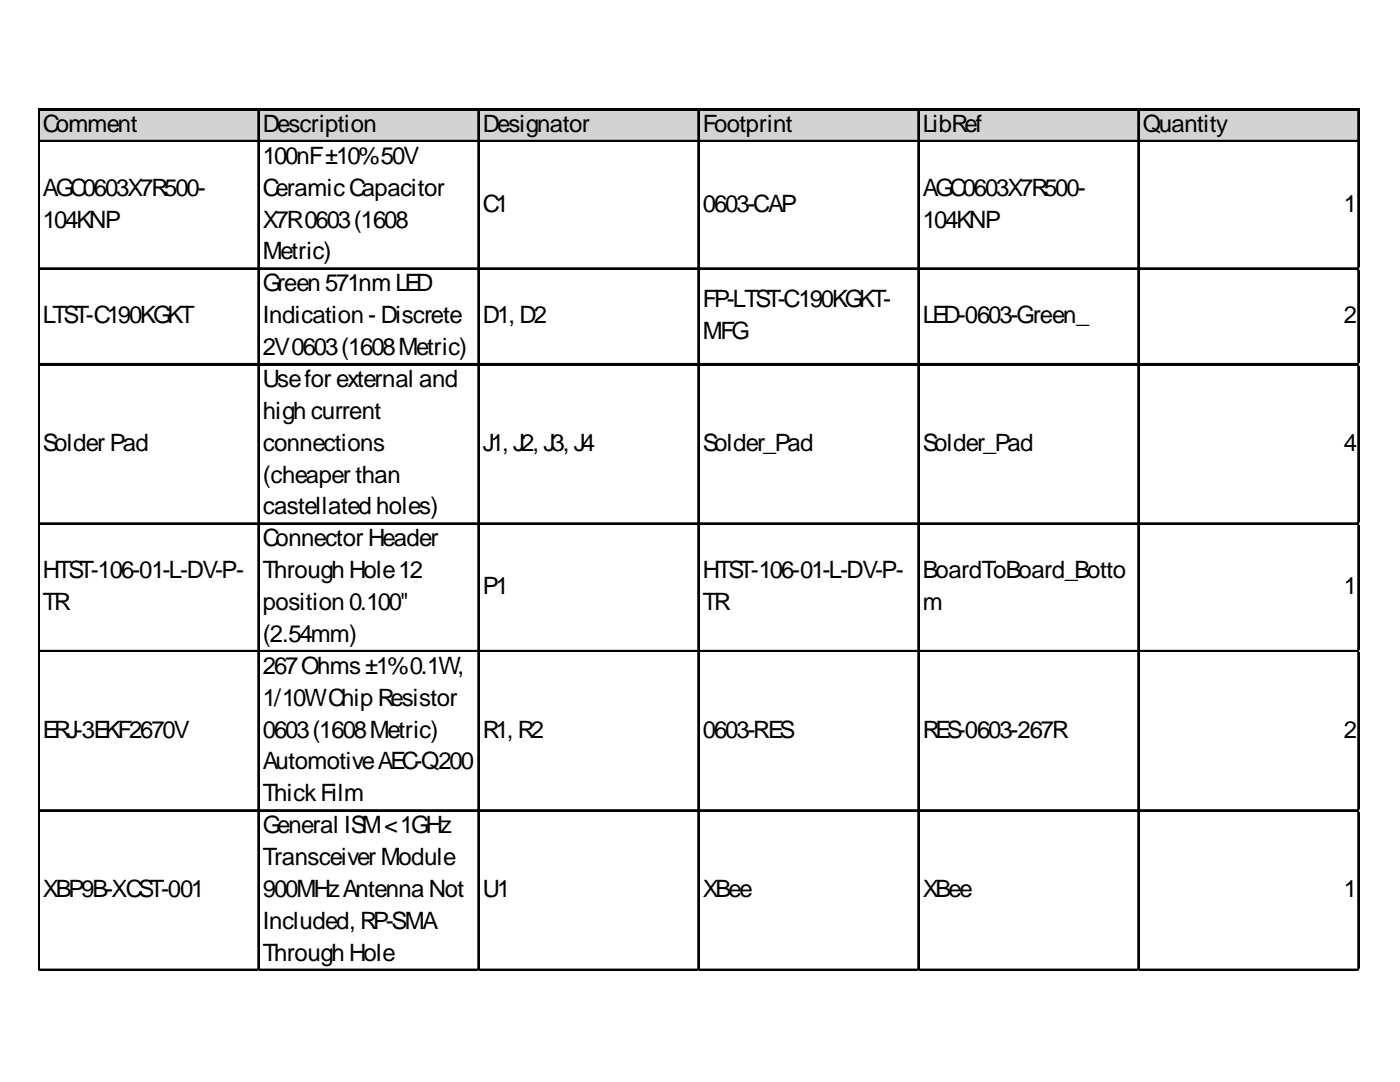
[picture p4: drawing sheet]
<svg xmlns="http://www.w3.org/2000/svg" width="279mm" height="216mm" viewBox="0 0 279 216" stroke-linecap="round" stroke-linejoin="round" font-family="sans-serif">
<defs><g id="words">
<g font-size="4.8">
<text x="8.6" y="26.3">Comment</text>
<text x="52.5" y="26.3">Description</text>
<text x="96.4" y="26.3">Designator</text>
<text x="140.3" y="26.3">Footprint</text>
<text x="184.2" y="26.3">LibRef</text>
<text x="228.1" y="26.3">Quantity</text>
<text x="52.5" y="32.7">100nF±10%50V</text>
<text x="8.6" y="39.1">AGC0603X7R500-</text>
<text x="52.5" y="39.1">CeramicCapacitor</text>
<text x="184.2" y="39.1">AGC0603X7R500-</text>
<text x="8.6" y="45.4">104KNP</text>
<text x="52.5" y="45.4">X7R0603(1608</text>
<text x="96.4" y="42.2">C1</text>
<text x="140.3" y="42.2">0603-CAP</text>
<text x="184.2" y="45.4">104KNP</text>
<text x="268.2" y="42.2">1</text>
<text x="52.5" y="51.8">Metric)</text>
<text x="52.5" y="58.1">Green 571nmLED</text>
<text x="8.6" y="64.5">LTST-C190KGKT</text>
<text x="52.5" y="64.5">Indication - Discrete</text>
<text x="96.4" y="64.5">D1, D2</text>
<text x="140.3" y="61.3">FP-LTST-C190KGKT-</text>
<text x="184.2" y="64.5">LED-0603-Green_</text>
<text x="268.2" y="64.5">2</text>
<text x="52.5" y="70.9">2V0603(1608Metric)</text>
<text x="140.3" y="67.7">MFG</text>
<text x="52.5" y="77.2">Usefor external and</text>
<text x="52.5" y="83.6">high current</text>
<text x="8.6" y="89.9">Solder Pad</text>
<text x="52.5" y="89.9">connections</text>
<text x="96.4" y="89.9">J1, J2, J3, J4</text>
<text x="140.3" y="89.9">Solder_Pad</text>
<text x="184.2" y="89.9">Solder_Pad</text>
<text x="268.2" y="89.9">4</text>
<text x="52.5" y="96.3">(cheaper than</text>
<text x="52.5" y="102.7">castellated holes)</text>
<text x="52.5" y="109">Connector Header</text>
<text x="8.6" y="115.4">HTST-106-01-L-DV-P-</text>
<text x="52.5" y="115.4">Through Hole12</text>
<text x="96.4" y="118.6">P1</text>
<text x="140.3" y="115.4">HTST-106-01-L-DV-P-</text>
<text x="184.2" y="115.4">BoardToBoard_Botto</text>
<text x="268.2" y="118.6">1</text>
<text x="8.6" y="121.7">TR</text>
<text x="52.5" y="121.7">position 0.100&quot;</text>
<text x="140.3" y="121.7">TR</text>
<text x="184.2" y="121.7">m</text>
<text x="52.5" y="128.1">(2.54mm)</text>
<text x="52.5" y="134.5">267Ohms±1%0.1W,</text>
<text x="52.5" y="140.8">1/10WChip Resistor</text>
<text x="8.6" y="147.2">ERJ-3EKF2670V</text>
<text x="52.5" y="147.2">0603(1608Metric)</text>
<text x="96.4" y="147.2">R1, R2</text>
<text x="140.3" y="147.2">0603-RES</text>
<text x="184.2" y="147.2">RES-0603-267R</text>
<text x="268.2" y="147.2">2</text>
<text x="52.5" y="153.5">AutomotiveAEC-Q200</text>
<text x="52.5" y="159.9">ThickFilm</text>
<text x="52.5" y="166.3">General ISM&lt;1GHz</text>
<text x="52.5" y="172.6">Transceiver Module</text>
<text x="8.6" y="179">XBP9B-XCST-001</text>
<text x="52.5" y="179">900MHzAntenna Not</text>
<text x="96.4" y="179">U1</text>
<text x="140.3" y="179">XBee</text>
<text x="184.2" y="179">XBee</text>
<text x="268.2" y="179">1</text>
<text x="52.5" y="185.3">Included, RP-SMA</text>
<text x="52.5" y="191.7">Through Hole</text>
</g>
</g></defs>
<path d="M7.9 22h263.5v6.4h-263.5z" fill="#d3d3d3"/>
<g fill="none" stroke="#000" stroke-width=".32">
<path d="M7.6 21.7v172M7.8 21.7v172M7.9 21.7h263.4M7.9 21.9h263.4M7.9 28.1h263.4M7.9 28.2h263.4M51.5 22v171.7M51.7 22v171.7M95.4 22v171.7M95.6 22v171.7M139.3 22v171.7M139.5 22v171.7"/>
<path d="M183.2 22v171.7M183.4 22v171.7M227.1 22v171.7M227.3 22v171.7M271 22v171.7M271.2 22v171.7M7.9 53.5h263.4M7.9 53.7h263.4M7.9 72.6h263.4M7.9 72.7h263.4M7.9 104.4h263.4M7.9 104.5h263.4"/>
<path d="M7.9 129.8h263.4M7.9 130h263.4M7.9 161.6h263.4M7.9 161.8h263.4M7.9 193.4h263.4"/>
</g>
<path d="M7.9 193.6h263.4" fill="none" stroke="#000" stroke-width=".31"/>
<path d="M271.3 53.5h.1" fill="none" stroke="#e0e0e0" stroke-width=".32"/>
<path d="M271.3 53.5l.1 .3z" fill="#e0e0e0"/>
<path d="M271.3 72.6h.1" fill="none" stroke="#e0e0e0" stroke-width=".32"/>
<path d="M271.3 72.6l.1 .3z" fill="#e0e0e0"/>
<path d="M271.3 104.4h.1" fill="none" stroke="#e0e0e0" stroke-width=".32"/>
<path d="M271.3 104.4l.1 .3z" fill="#e0e0e0"/>
<path d="M271.3 129.8h.1" fill="none" stroke="#e0e0e0" stroke-width=".32"/>
<path d="M271.3 129.8l.1 .3z" fill="#e0e0e0"/>
<path d="M271.3 161.6h.1" fill="none" stroke="#e0e0e0" stroke-width=".32"/>
<path d="M271.3 161.6l.1 .3z" fill="#e0e0e0"/>
<path d="M271.3 193.4h.1" fill="none" stroke="#e0e0e0" stroke-width=".32"/>
<path d="M271.3 193.4l.1 .3z" fill="#e0e0e0"/>
<use href="#words"/>
</svg>
